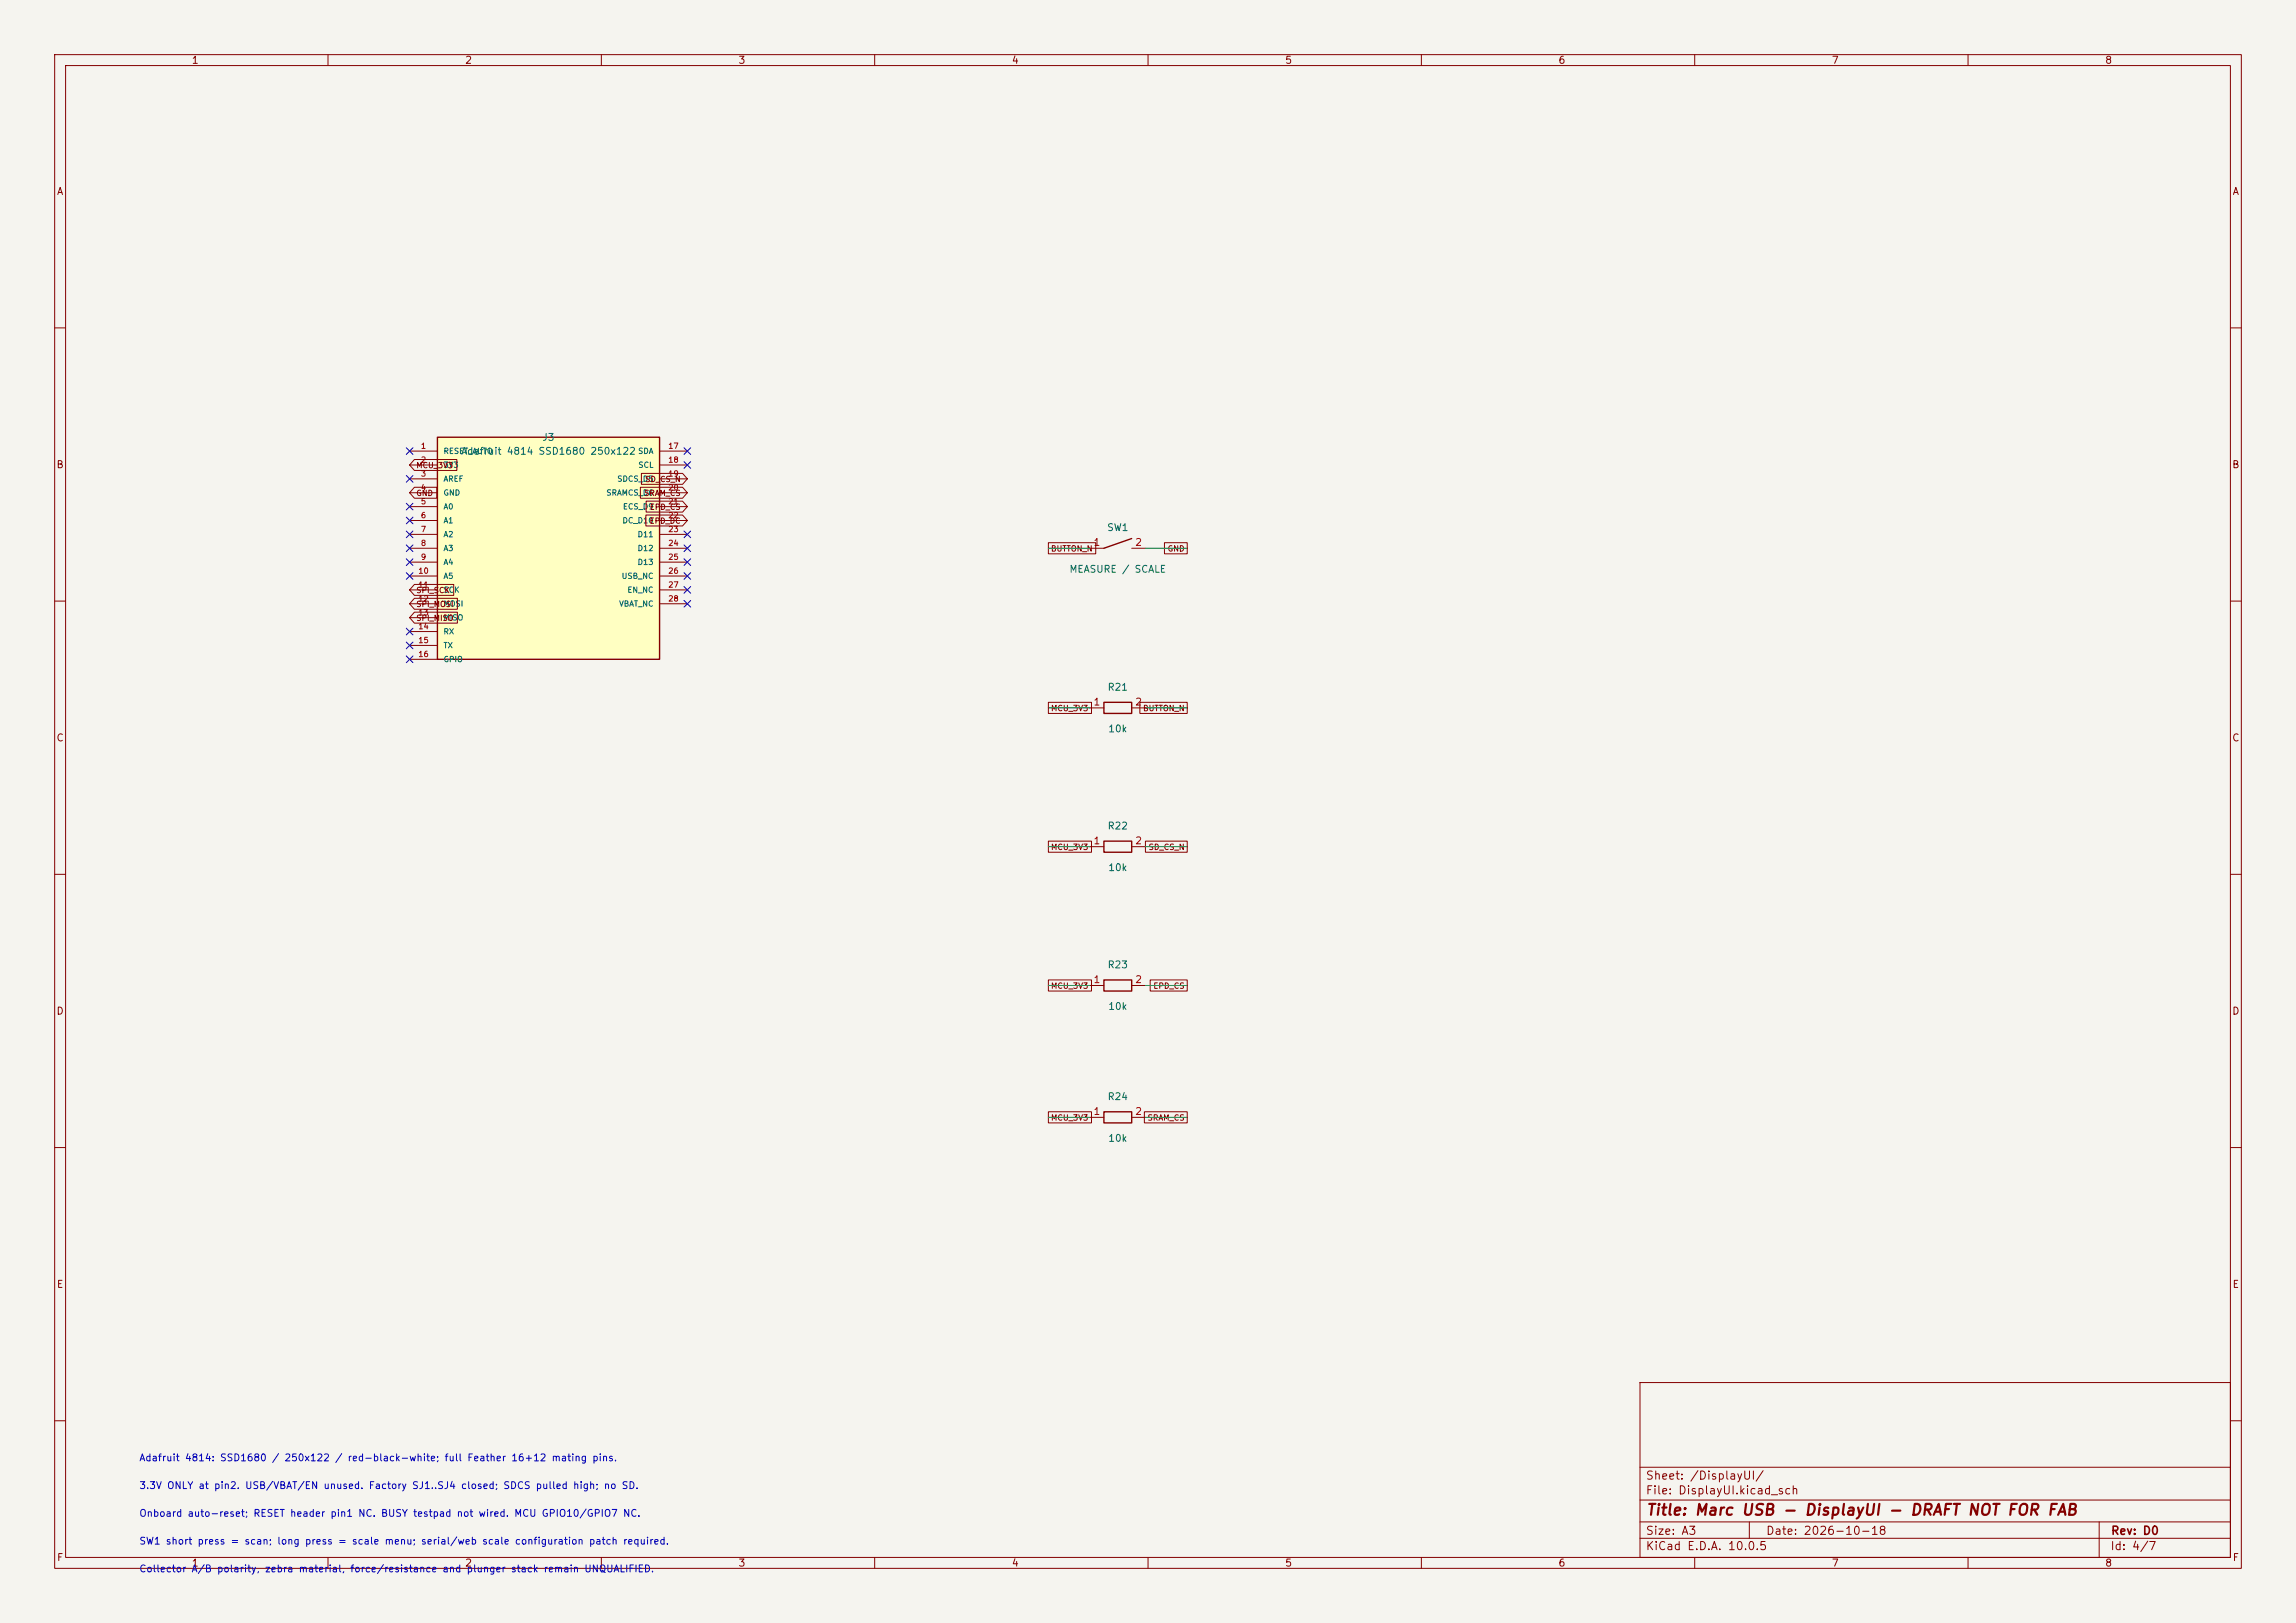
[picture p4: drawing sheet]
<svg xmlns="http://www.w3.org/2000/svg" width="420mm" height="297mm" viewBox="0 0 420 297" stroke-linecap="round" stroke-linejoin="round" font-family="sans-serif">
<defs><g id="words">
<text font-size="2" fill="#840000" x="301" y="277.8">Title: Marc USB - DisplayUI - DRAFT NOT FOR FAB</text>
<g font-size="1.5" fill="#840000">
<text x="300.9" y="273.8">File: DisplayUI.kicad_sch</text>
<text x="300.9" y="271.1">Sheet: /DisplayUI/</text>
<text x="300.9" y="281.2">Size: A3</text>
<text x="322.9" y="281.2">Date: 2026-10-18</text>
<text x="386" y="281.2">Rev: D0</text>
<text x="300.9" y="284">KiCad E.D.A. 10.0.5</text>
<text x="385.9" y="284">Id: 4/7</text>
</g>
<g font-size="1.3" fill="#840000">
<text x="35" y="12">1</text>
<text x="85" y="12">2</text>
<text x="135" y="12">3</text>
<text x="185" y="12">4</text>
<text x="235" y="12">5</text>
<text x="285" y="12">6</text>
<text x="335" y="12">7</text>
<text x="385" y="12">8</text>
<text x="10.3" y="36">A</text>
<text x="408.3" y="36">A</text>
<text x="10.2" y="86">B</text>
<text x="408.2" y="86">B</text>
<text x="10.2" y="136">C</text>
<text x="408.2" y="136">C</text>
<text x="10.2" y="186">D</text>
<text x="408.2" y="186">D</text>
<text x="10.3" y="236">E</text>
<text x="408.3" y="236">E</text>
<text x="10.3" y="286">F</text>
<text x="35" y="287">1</text>
<text x="85" y="287">2</text>
<text x="135" y="287">3</text>
<text x="185" y="287">4</text>
<text x="235" y="287">5</text>
<text x="285" y="287">6</text>
<text x="335" y="287">7</text>
<text x="385" y="287">8</text>
<text x="408.3" y="286">F</text>
</g>
<g font-size="1.3" fill="#006464">
<text x="84.2" y="83.5">Adafruit 4814 SSD1680 250x122</text>
<text x="99.1" y="81">J3</text>
<text x="202.4" y="97.5">SW1</text>
<text x="195.5" y="105.1">MEASURE / SCALE</text>
<text x="202.5" y="126.7">R21</text>
<text x="202.6" y="134.3">10k</text>
<text x="202.5" y="152.1">R22</text>
<text x="202.6" y="159.7">10k</text>
<text x="202.5" y="177.5">R23</text>
<text x="202.6" y="185.1">10k</text>
<text x="202.5" y="201.6">R24</text>
<text x="202.6" y="209.2">10k</text>
</g>
<g font-size="1.3" fill="#a90000">
<text x="199.9" y="100.2">1</text>
<text x="207.5" y="100.2">2</text>
<text x="199.9" y="129.4">1</text>
<text x="207.5" y="129.4">2</text>
<text x="199.9" y="154.8">1</text>
<text x="207.5" y="154.8">2</text>
<text x="199.9" y="180.2">1</text>
<text x="207.5" y="180.2">2</text>
<text x="199.9" y="204.3">1</text>
<text x="207.5" y="204.3">2</text>
</g>
<g font-size="1.3" fill="#0000c2">
<text x="25.4" y="267.7">Adafruit 4814: SSD1680 / 250x122 / red-black-white; full Feather 16+12 mating pins.</text>
<text x="25.4" y="272.8">3.3V ONLY at pin2. USB/VBAT/EN unused. Factory SJ1..SJ4 closed; SDCS pulled high; no SD.</text>
<text x="25.4" y="277.9">Onboard auto-reset; RESET header pin1 NC. BUSY testpad not wired. MCU GPIO10/GPIO7 NC.</text>
<text x="25.4" y="283">SW1 short press = scan; long press = scale menu; serial/web scale configuration patch required.</text>
<text x="25.4" y="288">Collector A/B polarity, zebra material, force/resistance and plunger stack remain UNQUALIFIED.</text>
</g>
<g font-size="1" fill="#a90000">
<text x="76.9" y="82.4">1</text>
<text x="122.1" y="82.4">17</text>
<text x="76.9" y="84.9">2</text>
<text x="76.9" y="87.4">3</text>
<text x="76.9" y="90">4</text>
<text x="122.1" y="84.9">18</text>
<text x="122.1" y="87.4">19</text>
<text x="122.1" y="90">20</text>
<text x="76.9" y="92.5">5</text>
<text x="76.9" y="95.1">6</text>
<text x="122.1" y="92.5">21</text>
<text x="122.1" y="95.1">22</text>
<text x="76.9" y="97.6">7</text>
<text x="76.9" y="100.1">8</text>
<text x="122.1" y="97.6">23</text>
<text x="122.1" y="100.1">24</text>
<text x="76.4" y="105.2">10</text>
<text x="76.4" y="107.8">11</text>
<text x="76.9" y="102.7">9</text>
<text x="122.1" y="102.7">25</text>
<text x="122.1" y="105.2">26</text>
<text x="122.1" y="107.8">27</text>
<text x="76.4" y="110.3">12</text>
<text x="76.4" y="112.8">13</text>
<text x="122.1" y="110.3">28</text>
<text x="76.4" y="115.4">14</text>
<text x="76.4" y="117.9">15</text>
<text x="76.4" y="120.5">16</text>
</g>
<g font-size="1" fill="#006464">
<text x="81" y="83.3">RESET_AUTO</text>
<text x="116.6" y="83.3">SDA</text>
<text x="81" y="85.8">3V3</text>
<text x="81" y="88.4">AREF</text>
<text x="112.8" y="88.4">SDCS_D5</text>
<text x="116.7" y="85.8">SCL</text>
<text x="81" y="90.9">GND</text>
<text x="81" y="93.5">A0</text>
<text x="110.8" y="90.9">SRAMCS_D6</text>
<text x="113.9" y="93.5">ECS_D9</text>
<text x="81" y="96">A1</text>
<text x="81" y="98.5">A2</text>
<text x="81" y="101.1">A3</text>
<text x="113.8" y="96">DC_D10</text>
<text x="116.5" y="98.5">D11</text>
<text x="116.5" y="101.1">D12</text>
<text x="81" y="103.6">A4</text>
<text x="81" y="106.2">A5</text>
<text x="113.6" y="106.2">USB_NC</text>
<text x="116.5" y="103.6">D13</text>
<text x="81" y="108.7">SCK</text>
<text x="81" y="111.2">MOSI</text>
<text x="81" y="113.8">MISO</text>
<text x="113.1" y="111.2">VBAT_NC</text>
<text x="114.7" y="108.7">EN_NC</text>
<text x="81" y="116.3">RX</text>
<text x="81" y="118.9">TX</text>
<text x="81" y="121.4">GPIO</text>
</g>
<g font-size="1" fill="#840000">
<text x="76.1" y="85.9">MCU_3V3</text>
<text x="117.9" y="88.5">SD_CS_N</text>
<text x="76.1" y="91">GND</text>
<text x="117.7" y="91">SRAM_CS</text>
<text x="118.8" y="93.5">EPD_CS</text>
<text x="118.7" y="96.1">EPD_DC</text>
<text x="192.1" y="101.2">BUTTON_N</text>
<text x="213.5" y="101.2">GND</text>
<text x="76.1" y="108.8">SPI_SCK</text>
<text x="76.1" y="111.3">SPI_MOSI</text>
<text x="76.1" y="113.9">SPI_MISO</text>
<text x="192.1" y="130.4">MCU_3V3</text>
<text x="209" y="130.4">BUTTON_N</text>
<text x="192.1" y="155.8">MCU_3V3</text>
<text x="210" y="155.8">SD_CS_N</text>
<text x="192.1" y="181.2">MCU_3V3</text>
<text x="210.9" y="181.2">EPD_CS</text>
<text x="192.1" y="205.3">MCU_3V3</text>
<text x="209.8" y="205.3">SRAM_CS</text>
</g>
</g></defs>
<path d="M0 0h420v297h-420z" fill="#f5f4ef" stroke="#f5f4ef" stroke-width=".18"/>
<g fill="none" stroke="#840000" stroke-width=".18">
<path d="M10 10h400v277h-400zM12 12h396v273h-396zM60 10v2M110 10v2M160 10v2M210 10v2M260 10v2M310 10v2M360 10v2M10 60h2M408 60h2M10 110h2"/>
<path d="M408 110h2M10 160h2M408 160h2M10 210h2M408 210h2M300 253h108v32h-108zM10 260h2M300 278.5h108M300 274.5h108M300 268.5h108M320 278.5v3M384 278.5v6.5"/>
<path d="M408 260h2M60 285v2M110 285v2M160 285v2M210 285v2M260 285v2M300 281.5h108M310 285v2M360 285v2"/>
</g>
<path d="M80 80h40.6v40.7h-40.6z" fill="#ffffc2"/>
<path d="M80 80h40.6v40.7h-40.6zM207 98.6l-5.1 1.7M201.9 128.5h5.1v2.1h-5.1zM201.9 153.9h5.1v2.1h-5.1zM201.9 179.3h5.1v2.1h-5.1zM201.9 203.5h5.1v2h-5.1z" fill="none" stroke="#840000" stroke-width=".25"/>
<g fill="none" stroke="#840000" stroke-width=".18">
<path d="M74.9 82.6h5.1M74.9 85.1h5.1M74.9 87.6h5.1M74.9 90.2h5.1M74.9 92.7h5.1M74.9 95.3h5.1M74.9 97.8h5.1M75.8 84.1h7.8v2h-7.8l-.9-1zM75.8 89.2h4.1v2h-4.1l-.9-1zM117.1 89.2h7.8l.8 1-.8 1h-7.8zM117.3 86.6h7.6l.8 1-.8 1h-7.6zM118.1 94.2h6.8l.8 1.1-.8 1h-6.8z"/>
<path d="M118.2 91.7h6.7l.8 1-.8 1h-6.7zM120.6 82.6h5.1M120.6 85.1h5.1M120.6 87.6h5.1M120.6 90.2h5.1M120.6 92.7h5.1M120.6 95.3h5.1M120.6 97.8h5.1M191.8 99.3h8.6v2h-8.6zM213 99.3h4.2v2h-4.2zM74.9 100.3h5.1M74.9 102.9h5.1"/>
<path d="M74.9 105.4h5.1M74.9 108h5.1M74.9 110.5h5.1M74.9 113h5.1M74.9 115.6h5.1M74.9 118.1h5.1M75.8 106.9h7.2v2.1h-7.2l-.9-1zM75.8 109.5h7.9v2h-7.9l-.9-1zM75.8 112h7.9v2h-7.9l-.9-1zM120.6 100.3h5.1M120.6 102.9h5.1M120.6 105.4h5.1"/>
<path d="M120.6 108h5.1M120.6 110.5h5.1M199.4 100.3h2.5M207 100.3h2.5M74.9 120.7h5.1M191.8 128.5h7.9v2.1h-7.9zM199.4 129.5h2.5M207 129.5h2.5M208.5 128.5h8.7v2.1h-8.7zM191.8 153.9h7.9v2.1h-7.9zM199.4 154.9h2.5M207 154.9h2.5"/>
<path d="M209.5 153.9h7.7v2.1h-7.7zM191.8 179.3h7.9v2.1h-7.9zM210.4 179.3h6.8v2.1h-6.8zM199.4 180.3h2.5M207 180.3h2.5M191.8 203.5h7.9v2h-7.9zM199.4 204.5h2.5M207 204.5h2.5M209.3 203.5h7.9v2h-7.9z"/>
</g>
<path d="M191.8 100.3h7.6M209.5 100.3h7.7M191.8 129.5h7.6M209.5 129.5h7.7M191.8 154.9h7.6M209.5 154.9h7.7M191.8 180.3h7.6M209.5 180.3h7.7M191.8 204.5h7.6M209.5 204.5h7.7" fill="none" stroke="#009600" stroke-width=".18"/>
<g fill="none" stroke="#000084" stroke-width=".18">
<path d="M74.3 99.7l1.2 1.2M74.3 97.2l1.2 1.2M74.3 94.6l1.2 1.3M74.3 81.9l1.2 1.3M74.3 92.1l1.2 1.2M74.3 87l1.2 1.2M75.5 99.7l-1.2 1.2M75.5 97.2l-1.2 1.2M75.5 94.6l-1.2 1.3M75.5 81.9l-1.2 1.3M75.5 92.1l-1.2 1.2M75.5 87l-1.2 1.2"/>
<path d="M125.1 99.7l1.2 1.2M125.1 97.2l1.2 1.2M125.1 84.5l1.2 1.2M125.1 81.9l1.2 1.3M126.3 99.7l-1.2 1.2M126.3 97.2l-1.2 1.2M126.3 84.5l-1.2 1.2M126.3 81.9l-1.2 1.3M74.3 117.5l1.2 1.2M74.3 115l1.2 1.2M74.3 104.8l1.2 1.2M74.3 102.3l1.2 1.2"/>
<path d="M75.5 117.5l-1.2 1.2M75.5 115l-1.2 1.2M75.5 104.8l-1.2 1.2M75.5 102.3l-1.2 1.2M125.1 107.3l1.2 1.3M125.1 102.3l1.2 1.2M125.1 104.8l1.2 1.2M125.1 109.9l1.2 1.2M126.3 107.3l-1.2 1.3M126.3 102.3l-1.2 1.2M126.3 104.8l-1.2 1.2M126.3 109.9l-1.2 1.2"/>
<path d="M74.3 120l1.2 1.3M75.5 120l-1.2 1.3"/>
</g>
<use href="#words"/>
</svg>
